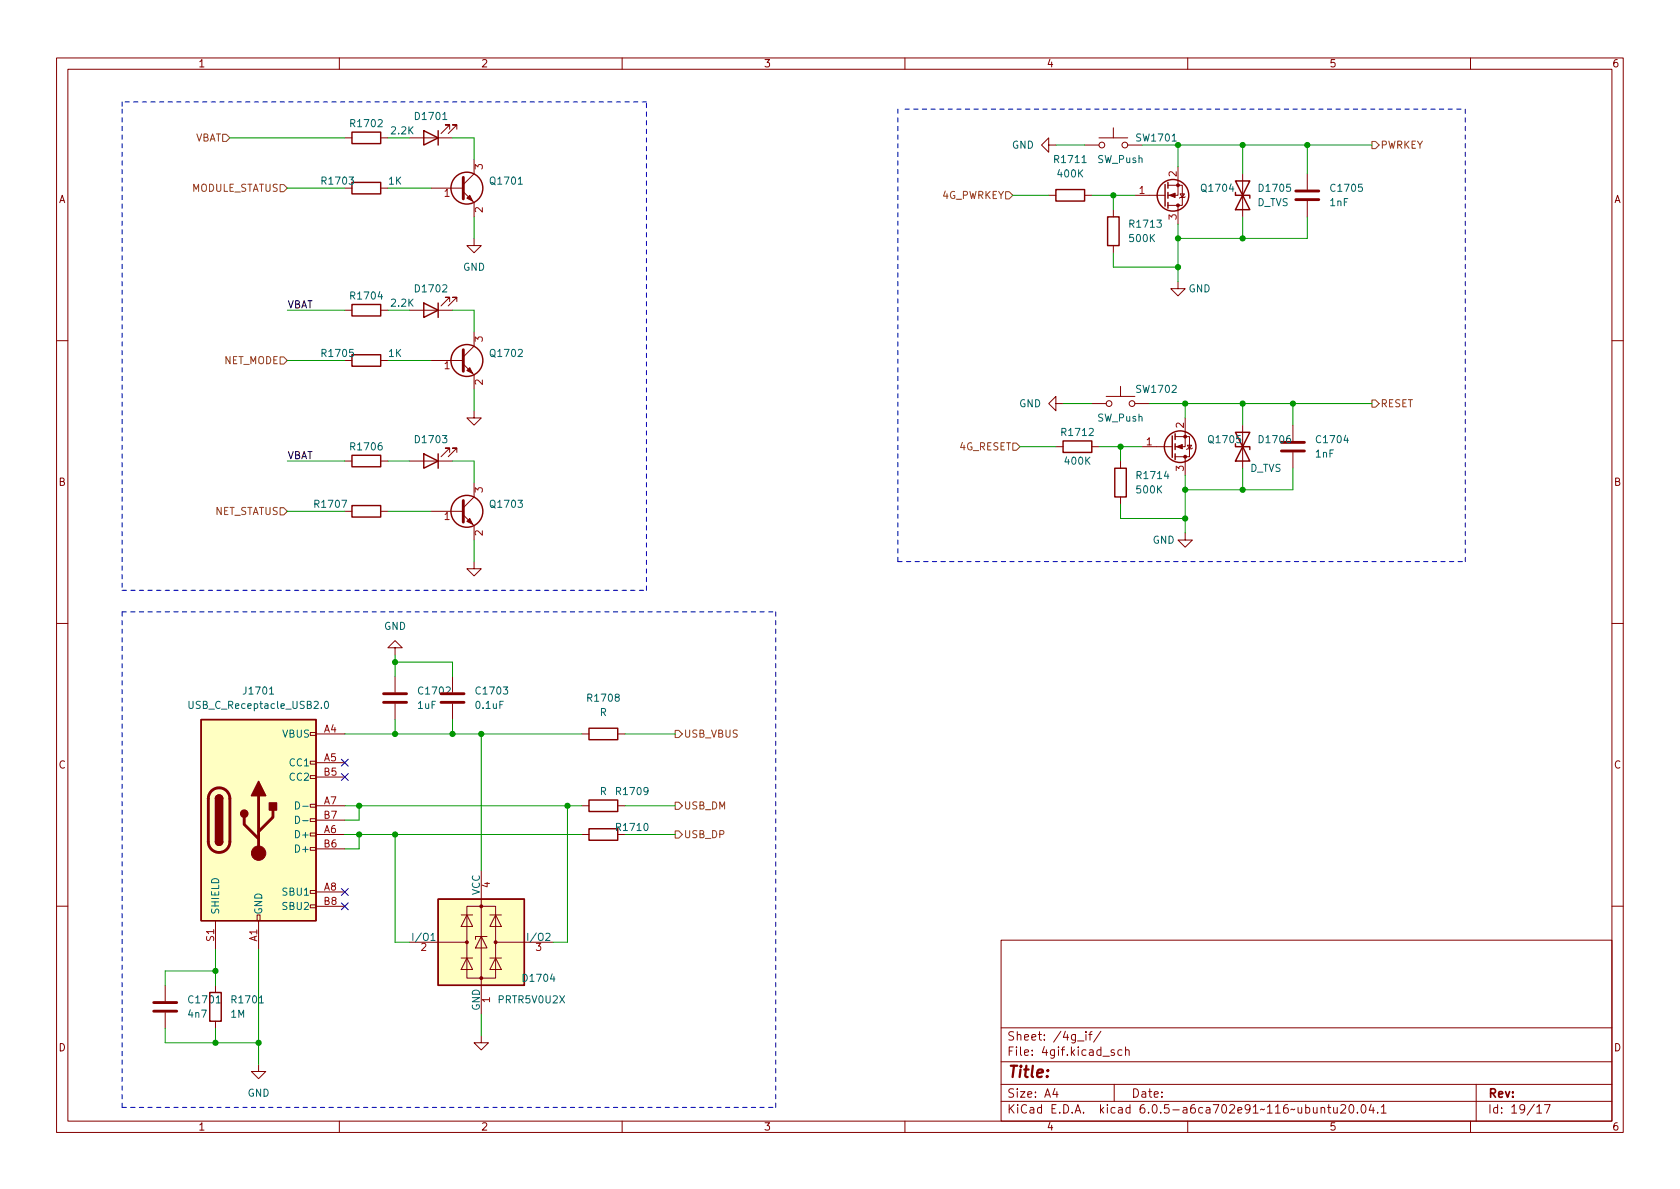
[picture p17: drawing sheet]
<svg xmlns="http://www.w3.org/2000/svg" width="297mm" height="210mm" viewBox="0 0 297 210" stroke-linecap="round" stroke-linejoin="round" font-family="sans-serif">
<defs><g id="words">
<text font-size="2.8" fill="#840000" x="178" y="190.6">Title:</text>
<g font-size="2.1" fill="#840000">
<text x="178" y="184">Sheet: /4g_if/</text>
<text x="178" y="186.7">File: 4gif.kicad_sch</text>
<text x="178" y="196.9">KiCad E.D.A. kicad 6.0.5-a6ca702e91~116~ubuntu20.04.1</text>
<text x="178" y="194.1">Size: A4</text>
<text x="200" y="194.1">Date:</text>
<text x="263" y="194.1">Rev:</text>
<text x="263" y="196.9">Id: 19/17</text>
</g>
<g font-size="1.8" fill="#840000">
<text x="35" y="11.9">1</text>
<text x="85" y="11.9">2</text>
<text x="135" y="11.9">3</text>
<text x="185" y="11.9">4</text>
<text x="235" y="11.9">5</text>
<text x="285" y="11.9">6</text>
<text x="10.3" y="35.9">A</text>
<text x="285.3" y="35.9">A</text>
<text x="10.3" y="85.9">B</text>
<text x="285.3" y="85.9">B</text>
<text x="10.3" y="135.9">C</text>
<text x="285.3" y="135.9">C</text>
<text x="10.3" y="185.9">D</text>
<text x="285.3" y="185.9">D</text>
<text x="35" y="199.9">1</text>
<text x="85" y="199.9">2</text>
<text x="135" y="199.9">3</text>
<text x="185" y="199.9">4</text>
<text x="235" y="199.9">5</text>
<text x="285" y="199.9">6</text>
</g>
<g font-size="1.8" fill="#006464">
<text x="62.2" y="22.5">R1702</text>
<text x="69.3" y="23.7">2.2K</text>
<text x="73.6" y="21.2">D1701</text>
<text x="178.9" y="26.3">GND</text>
<text x="186.6" y="28.8">R1711</text>
<text x="194" y="28.8">SW_Push</text>
<text x="201.1" y="25">SW1701</text>
<text x="57.1" y="32.6">R1703</text>
<text x="68.7" y="32.6">1K</text>
<text x="86.9" y="32.6">Q1701</text>
<text x="187.1" y="31.4">400K</text>
<text x="212.6" y="33.9">Q1704</text>
<text x="222.8" y="33.9">D1705</text>
<text x="235.5" y="33.9">C1705</text>
<text x="199.9" y="40.3">R1713</text>
<text x="222.2" y="36.4">D_TVS</text>
<text x="235.2" y="36.4">1nF</text>
<text x="81.9" y="47.9">GND</text>
<text x="199.8" y="42.8">500K</text>
<text x="62.2" y="53">R1704</text>
<text x="73.6" y="51.7">D1702</text>
<text x="210.1" y="51.7">GND</text>
<text x="69.3" y="54.2">2.2K</text>
<text x="57.1" y="63.1">R1705</text>
<text x="68.7" y="63.1">1K</text>
<text x="86.9" y="63.1">Q1702</text>
<text x="201.1" y="69.5">SW1702</text>
<text x="180.2" y="72">GND</text>
<text x="187.9" y="77.1">R1712</text>
<text x="194" y="74.5">SW_Push</text>
<text x="62.2" y="79.6">R1706</text>
<text x="73.6" y="78.4">D1703</text>
<text x="188.4" y="82.2">400K</text>
<text x="213.9" y="78.4">Q1705</text>
<text x="221" y="83.4">D_TVS</text>
<text x="222.8" y="78.4">D1706</text>
<text x="232.6" y="80.9">1nF</text>
<text x="232.9" y="78.4">C1704</text>
<text x="55.8" y="89.8">R1707</text>
<text x="86.9" y="89.8">Q1703</text>
<text x="201.1" y="87.2">500K</text>
<text x="201.2" y="84.7">R1714</text>
<text x="203.8" y="96.1">GND</text>
<text x="67.9" y="111.4">GND</text>
<text x="34" y="125.3">USB_C_Receptacle_USB2.0</text>
<text x="43.3" y="122.8">J1701</text>
<text x="73.9" y="125.3">1uF</text>
<text x="74.2" y="122.8">C1702</text>
<text x="84.2" y="125.3">0.1uF</text>
<text x="84.3" y="122.8">C1703</text>
<text x="104.1" y="124.1">R1708</text>
<text x="50" y="130.4">VBUS</text>
<text x="106" y="126.6">R</text>
<text x="51.3" y="135.5">CC1</text>
<text x="51.3" y="138">CC2</text>
<text x="106" y="140.6">R</text>
<text x="109.2" y="140.6">R1709</text>
<text x="52.6" y="148.2">D+</text>
<text x="109.2" y="146.9">R1710</text>
<text x="52.6" y="150.7">D+</text>
<text x="38.7" y="161.8" transform="rotate(-90 38.7 161.8)">SHIELD</text>
<text x="46.4" y="161.8" transform="rotate(-90 46.4 161.8)">GND</text>
<text x="50.1" y="158.4">SBU1</text>
<text x="50.1" y="160.9">SBU2</text>
<text x="84.8" y="158.3" transform="rotate(-90 84.8 158.3)">VCC</text>
<text x="73.3" y="166.4">I/O1</text>
<text x="93.6" y="166.4">I/O2</text>
<text x="92.6" y="173.6">D1704</text>
<text x="33.4" y="180">4n7</text>
<text x="33.5" y="177.4">C1701</text>
<text x="40.8" y="180">1M</text>
<text x="41.2" y="177.4">R1701</text>
<text x="84.8" y="178.7" transform="rotate(-90 84.8 178.7)">GND</text>
<text x="88.3" y="177.4">PRTR5V0U2X</text>
<text x="43.8" y="193.9">GND</text>
</g>
<g font-size="1.8" fill="#725600">
<text x="34.4" y="25">VBAT</text>
<text x="244" y="26.3">PWRKEY</text>
<text x="33.6" y="33.9">MODULE_STATUS</text>
<text x="166.5" y="35.2">4G_PWRKEY</text>
<text x="39.5" y="64.4">NET_MODE</text>
<text x="244" y="72">RESET</text>
<text x="169.6" y="79.6">4G_RESET</text>
<text x="37.7" y="91.1">NET_STATUS</text>
<text x="120.8" y="130.4">USB_VBUS</text>
<text x="120.8" y="143.1">USB_DM</text>
<text x="120.8" y="148.2">USB_DP</text>
</g>
<g font-size="1.8" fill="#a90000">
<text x="85.3" y="30" transform="rotate(-90 85.3 30)">3</text>
<text x="78.6" y="34.8">1</text>
<text x="201.4" y="34.3">1</text>
<text x="208" y="31.2" transform="rotate(-90 208 31.2)">2</text>
<text x="85.3" y="37.6" transform="rotate(-90 85.3 37.6)">2</text>
<text x="208" y="38.8" transform="rotate(-90 208 38.8)">3</text>
<text x="78.6" y="65.3">1</text>
<text x="85.3" y="60.4" transform="rotate(-90 85.3 60.4)">3</text>
<text x="85.3" y="68.1" transform="rotate(-90 85.3 68.1)">2</text>
<text x="209.3" y="75.7" transform="rotate(-90 209.3 75.7)">2</text>
<text x="202.7" y="78.7">1</text>
<text x="209.3" y="83.3" transform="rotate(-90 209.3 83.3)">3</text>
<text x="85.3" y="87.1" transform="rotate(-90 85.3 87.1)">3</text>
<text x="78.6" y="91.9">1</text>
<text x="85.3" y="94.7" transform="rotate(-90 85.3 94.7)">2</text>
<text x="57.3" y="129.5">A4</text>
<text x="57.3" y="134.6">A5</text>
<text x="57.3" y="137.2">B5</text>
<text x="57.3" y="142.2">A7</text>
<text x="57.3" y="147.3">A6</text>
<text x="57.3" y="149.9">B6</text>
<text x="57.3" y="144.8">B7</text>
<text x="57.3" y="157.5">A8</text>
<text x="57.3" y="160">B8</text>
<text x="86.6" y="157" transform="rotate(-90 86.6 157)">4</text>
<text x="37.8" y="166.4" transform="rotate(-90 37.8 166.4)">S1</text>
<text x="45.5" y="166.5" transform="rotate(-90 45.5 166.5)">A1</text>
<text x="74.4" y="168.1">2</text>
<text x="94.8" y="168.1">3</text>
<text x="86.6" y="177.3" transform="rotate(-90 86.6 177.3)">1</text>
</g>
<g font-size="1.8" fill="#0f0f0f">
<text x="50.8" y="54.5">VBAT</text>
<text x="50.8" y="81.2">VBAT</text>
</g>
</g></defs>
<g fill="none" stroke="#840000" stroke-width=".18">
<path d="M10 10.2h277v190.1h-277zM12 12.2h273v186.1h-273zM60 10.2v2M110 10.2v2M160 10.2v2M210 10.2v2M260 10.2v2M61 24.4h1.2M67.3 24.4h1.3M67.3 33.3h1.3M72.4 24.4h7.6M76.2 33.3h5.7"/>
<path d="M79.5 22.9v-.8h-.8h.8l-1.5 1.5M80.8 22.9v-.8h-.8h.8l-1.6 1.5M81.9 33.9l1.9 1.9v2.5M83.8 28.2v2.5l-1.9 1.9M185.4 25.6v-1.2l-1.3 1.2 1.3 1.3v-1.3h1.3M185.4 34.5h1.3M191.8 25.6h2.5M191.8 34.5h1.2M194.3 24.4h5.1M196.8 22.6v1.8M196.8 37.1v1.2M199.4 25.6h2.5"/>
<path d="M200.7 34.5h5.3M206.5 32.8h2.5v3.5h-2.5M208.3 29.5v5h-1.8M208.3 36.3v3.3M208.7 34.3h.7l-.4 .6zM209.5 34.8l-.1 .1h-.7l-.2 .1M219.7 30.7v7.6M231.1 30.7v2.8M231.1 35.6v2.7M61 54.9h1.2M67.3 54.9h1.3M72.4 54.9h7.6"/>
<path d="M79.5 53.3v-.7h-.8h.8l-1.5 1.5M80.8 53.3v-.7h-.8h.8l-1.6 1.5M83.8 42.2v1.2h1.3l-1.3 1.3-1.3-1.3h1.3M83.8 58.7v2.5l-1.9 1.9M196.8 43.4v1.3M208.3 49.8v1.2h1.2l-1.2 1.3-1.3-1.3h1.3M10 60.2h2M67.3 63.7h1.3M76.2 63.7h5.7M81.9 64.4l1.9 1.9v2.5M83.8 72.6v1.3h1.3l-1.3 1.3-1.3-1.3h1.3M186.7 71.4v-1.3l-1.3 1.3 1.3 1.2v-1.2h1.3"/>
<path d="M186.7 79h1.3M193 79h1.3M193 71.4h2.6M195.6 70.1h5.1M198.1 68.3v1.8M200.7 71.4h2.5M201.9 79h5.4M207.8 77.2h2.5v3.6h-2.5M209.5 73.9v5.1h-1.7M209.9 78.7h.8l-.4 .7zM210.8 79.2l-.1 .2h-.8l-.1 .1M219.7 75.2v7.6"/>
<path d="M228.6 75.2v2.8M285 60.2h2M61 90.4h1.2M61 81.5h1.2M67.3 90.4h1.3M67.3 81.5h1.3M72.4 81.5h7.6M76.2 90.4h5.7M79.5 80v-.8h-.8h.8l-1.5 1.6M80.8 80v-.8h-.8h.8l-1.6 1.6M81.9 91.1l1.9 1.9v2.5M83.8 99.3v1.3h1.3l-1.3 1.2-1.3-1.2h1.3"/>
<path d="M83.8 85.3v2.6l-1.9 1.9M198.1 81.5v1.3M198.1 87.9v1.2M209.5 94.2v1.3h1.3l-1.3 1.3-1.2-1.3h1.2M209.5 80.8v3.3M228.6 80v2.8M10 110.2h2M69.8 114.5h1.3l-1.3-1.2-1.2 1.2h1.2v1.3M69.8 119.6v2.8M80 119.6v2.8M285 110.2h2M54.9 137.2h1v.5h-1z"/>
<path d="M54.9 134.6h1v.5h-1zM54.9 129.5h1v.5h-1zM55.9 129.8h5.1M55.9 134.9h5.1M55.9 137.4h5.1M69.8 124.5v2.7M80 124.5v2.7M102.9 129.8h1.2M109.2 129.8h1.3M54.9 157.5h1v.5h-1zM54.9 149.9h1v.5h-1zM54.9 147.3h1v.5h-1z"/>
<path d="M54.9 144.8h1v.5h-1zM54.9 142.2h1v.5h-1zM55.9 142.5h5.1M55.9 147.6h5.1M55.9 157.7h5.1M55.9 150.1h5.1M55.9 145h5.1M85.1 153.9v25.4M102.9 142.5h1.2M102.9 147.6h1.2M109.2 142.5h1.3M10 160.2h2"/>
<path d="M29.2 174.2v2.8M29.2 179.1v2.8M38.1 162.8v5.1M38.1 174.2v1.3M45.5 161.8h.5v1h-.5zM45.7 162.8v5.1M54.9 160h1v.5h-1zM55.9 160.3h5.1M72.4 166.6h10.1M81.5 169.4h2.1M81.5 161.8h2.1M82.5 160.3h5.1v12.7h-5.1z"/>
<path d="M82.5 169.4l1.1 2h-2.1zM82.5 161.8l1.1 2h-2.1zM85.1 165.6l1 2h-2zM86.1 165.6h-2v.5M86.6 169.4h2M86.6 161.8h2M87.6 169.4l1 2h-2zM87.6 161.8l1 2h-2zM87.6 166.6h10.2M177 166.3h108v32h-108zM285 160.2h2M38.1 180.6v1.3"/>
<path d="M45.7 188.2v1.3h1.3l-1.3 1.2-1.3-1.2h1.3M60 198.3v2M85.1 183.1v1.3h1.3l-1.3 1.3-1.3-1.3h1.3M110 198.3v2M160 198.3v2M177 194.8h108M177 191.8h108M177 187.8h108M177 181.8h108M186.5 192.5l-.4 1h1M186.9 193v1M190.5 184.1h1.1"/>
<path d="M192 182.4v.2M192 182.9v1M192.5 182.9h.6M193.1 182.4l-.4 .2v1.3M194.6 182.4l-1.2 1.9M197 191.8v3M197 185.7l-.4-.1-.2 .2 .1 .3 .5 .1v.4h-.6M198.4 185.7l-.5-.1-.3 .3v.4l.2 .3h.6M199 185.8l.2-.2 .4 .1v.9M199 185.1v1.5M210 198.3v2M233.6 196l.2-.2 .3 .1 .1 .9"/>
<path d="M233.6 195.8v1M234.7 195.8h.6M234.9 195.3v1.3l.4 .2M235.8 195.8l.1 1h.3l.2-.1M236.4 195.8v1M237.1 195.5l.5-.2 .3 .2v.3l-.9 1h.9M238.7 195.4l.2-.1a.81 .81 0 0 1 .5 .7 .81 .81 0 0 1-.3 .8h-.1a.81 .81 0 0 1-.6-.6 .81 .81 0 0 1 .3-.8zM240 196.7v.1M240.8 195.5l.2-.2a.81 .81 0 0 1 .6 .7 .81 .81 0 0 1-.3 .8h-.2a.81 .81 0 0 1-.3-1.3zM242.4 195.3l-.3 1h.9M242.8 195.8v1M243.6 196.7v.1"/>
<path d="M244.2 195.8l.4-.5v1.5M244.2 196.8h.9M260 198.3v2M261 191.8v6.5M271.7 195.8l.5-.5v1.5M271.7 196.8h.9M273.1 195.3h1l-.7 1.5"/>
<circle cx="194.8" cy="25.6" r=".51"/>
<circle cx="198.9" cy="25.6" r=".51"/>
<circle cx="196.1" cy="71.4" r=".51"/>
<circle cx="200.2" cy="71.4" r=".51"/>
</g>
<g fill="none" stroke="#840000" stroke-width=".25">
<path d="M62.2 23.4h5.1v2h-5.1zM62.2 32.3h5.1v2h-5.1zM74.9 23.1l2.6 1.3-2.6 1.2zM77.5 23.1v2.5M186.7 33.5h5.1v2.1h-5.1zM195.8 38.3h2.1v5.1h-2.1zM206 32.6v3.8M206.5 32.3v1M206.5 34v1M206.5 35.8v1M218.4 34v.5h2.6v.5M218.4 32h2.6l-2.6 5.1h2.6z"/>
<path d="M62.2 53.8h5.1v2.1h-5.1zM74.9 53.6l2.6 1.3-2.6 1.2zM77.5 53.6v2.5M62.2 62.7h5.1v2.1h-5.1zM188 78h5v2h-5zM207.3 77.1v3.8M207.8 76.7v1M207.8 78.5v1M218.4 78.5v.5h2.6v.5M218.4 76.4h2.6l-2.6 5.1h2.6zM62.2 89.4h5.1v2h-5.1zM62.2 80.5h5.1v2h-5.1z"/>
<path d="M74.9 80.3l2.6 1.2-2.6 1.3zM77.5 80.3v2.5M197.1 82.8h2v5.1h-2zM207.8 80.3v1M35.6 127.2h20.3v35.6h-20.3zM104.1 128.8h5.1v2h-5.1zM38.1 148.8a.64 .64 0 0 0 .6 .7 .64 .64 0 0 0 .7-.7M38.1 141.2a.64 .64 0 0 1 .6-.6 .64 .64 0 0 1 .7 .6M77.5 159h15.2v15.2h-15.2zM104.1 141.5h5.1v2h-5.1zM104.1 146.6h5.1v2h-5.1zM37.1 175.5h2v5.1h-2z"/>
<circle cx="82.5" cy="33.3" r="2.82"/>
<circle cx="207.4" cy="34.5" r="2.79"/>
<circle cx="82.5" cy="63.7" r="2.82"/>
<circle cx="208.7" cy="79" r="2.79"/>
<circle cx="82.5" cy="90.4" r="2.82"/>
</g>
<g fill="none" stroke="#840000" stroke-width=".51">
<path d="M81.9 31.4v3.8M229.1 35.3h4.1M229.1 33.8h4.1M81.9 61.8v3.9M226.6 79.8h4M226.6 78.2h4M81.9 88.5v3.8M37.4 139.9a1.91 1.91 0 0 1 2.1-.4 1.91 1.91 0 0 1 1.1 1.7v7.6a1.91 1.91 0 0 1-1.9 1.9 1.91 1.91 0 0 1-1.9-1.9v-7.7l.2-.7zM67.8 124.2h4.1M67.8 122.7h4.1M78 124.2h4M78 122.7h4"/>
<path d="M43.2 144.5v1.3l2.5 2.5M45.7 140.7v10.2M48.3 143.3v1.2l-2.6 2.6M27.2 178.8h4M27.2 177.3h4"/>
</g>
<g fill="#840000" stroke="#840000" stroke-width=".18">
<path d="M206.8 34.5l1-.3v.7z"/>
<path d="M82.5 35l.6-.5 .5 1.1z"/>
<path d="M208 79l1-.4v.8z"/>
<path d="M82.5 92.2l.6-.5 .5 1z"/>
<path d="M82.5 65.5l.6-.5 .5 1z"/>
<circle cx="208.3" cy="32.8" r=".25"/>
<circle cx="208.3" cy="36.3" r=".25"/>
<circle cx="209.5" cy="77.2" r=".25"/>
<circle cx="209.5" cy="80.8" r=".25"/>
<circle cx="82.5" cy="166.6" r=".25"/>
<circle cx="85.1" cy="173" r=".25"/>
<circle cx="85.1" cy="160.3" r=".25"/>
<circle cx="87.6" cy="166.6" r=".25"/>
<circle cx="45.7" cy="150.9" r="1.27"/>
</g>
<g fill="#ffffc2" stroke="#ffffc2" stroke-width=".18">
<path d="M77.5 159h15.2v15.2h-15.2z"/>
<path d="M35.6 127.2h20.3v35.6h-20.3z"/>
</g>
<path d="M33.4 124v1l.3 .3h.2l.2-.3v-1M47.7 122.7h.7M57.5 124.1l.2-.1a.68 .68 0 0 1 .4 .6 .68 .68 0 0 1-.4 .7l-.2-.1-.1-.4zM52.2 141.8a.64 .64 0 0 1 .8 .6 .64 .64 0 0 1-.8 .7zM52.2 144.3a.64 .64 0 0 1 .8 .7 .64 .64 0 0 1-.8 .6zM53.5 142.6h1M53.5 145.1h1M76.2 166.3h.7" fill="none" stroke="#006464" stroke-width=".18"/>
<g fill="#840000" stroke="#840000" stroke-width=".25">
<path d="M38.1 148.8h1.3a.64 .64 0 0 1-.7 .7 .64 .64 0 0 1-.6-.7z"/>
<path d="M38.1 141.2h1.3v7.6h-1.3z"/>
<path d="M38.3 140.8a.64 .64 0 0 1 .7-.2 .64 .64 0 0 1 .4 .6h-1.3z"/>
<path d="M45.7 138.2l1.3 2.5h-2.6z"/>
<path d="M47.6 142h1.3v1.3h-1.3z"/>
<circle cx="43.2" cy="143.9" r=".63"/>
</g>
<path d="M39.4 23.7h.6l.6 .7-.6 .6h-.6zM49.5 32.6h.7l.6 .7-.6 .6h-.7zM177.8 33.9h.6l.7 .6-.7 .7h-.6zM242.6 25h.6l.6 .6-.6 .7h-.6zM49.5 63.1h.7l.6 .6-.6 .7h-.7zM179.1 78.4h.6l.6 .6-.6 .6h-.6zM242.6 70.7h.6l.6 .7-.6 .6h-.6zM49.5 89.8h.7l.6 .6-.6 .7h-.7zM119.4 129.2h.6l.6 .6-.6 .6h-.6zM119.4 141.9h.6l.6 .6-.6 .6h-.6zM119.4 146.9h.6l.6 .7-.6 .6h-.6z" fill="none" stroke="#725600" stroke-width=".18"/>
<g fill="none" stroke="#0000c2" stroke-width=".18" stroke-dasharray=".8 .8">
<path d="M21.6 18v1.3M21.6 19.3v85.1M114.3 18h-92.7M158.7 19.3v80M160 19.3h99.1M158.7 99.3h100.4M259.1 99.3v-80M21.6 108.2h115.6M21.6 104.4h92.7M21.6 108.2v87.6M114.3 104.4v-86.4M21.6 195.8h115.6"/>
<path d="M137.2 195.8v-87.6"/>
</g>
<g fill="none" stroke="#009600" stroke-width=".18">
<path d="M40.6 24.4h20.4M50.8 33.3h10.2M68.6 24.4h3.8M68.6 33.3h7.6M80 24.4h3.8v3.8M83.8 38.3v3.9M179.1 34.5h6.3M186.7 25.6h5.1M193 34.5h7.7M196.8 34.5v2.6M201.9 25.6h40.7M208.3 25.6v3.9"/>
<path d="M208.3 39.6v10.2M219.7 25.6v5.1M219.7 38.3v3.9M231.1 25.6v5.1M231.1 38.3v3.9h-22.8M50.8 54.9h10.2M68.6 54.9h3.8M80 54.9h3.8v3.8M196.8 44.7v2.5h11.5M50.8 63.7h10.2M68.6 63.7h7.6M83.8 68.8v3.8"/>
<path d="M180.3 79h6.4M188 71.4h5M194.3 79h7.6M198.1 79v2.5M203.2 71.4h39.4M209.5 71.4v2.5M219.7 71.4v3.8M228.6 71.4v3.8M50.8 81.5h10.2M50.8 90.4h10.2M68.6 81.5h3.8M68.6 90.4h7.6"/>
<path d="M80 81.5h3.8v3.8M83.8 95.5v3.8M198.1 89.1v2.6h11.4M209.5 84.1v10.1M219.7 82.8v3.8M228.6 82.8v3.8h-19.1M69.8 117.1h10.2v2.5M69.8 115.8v3.8M61 129.8h41.9M69.8 127.2v2.6M80 127.2v2.6M85.1 129.8v24.1"/>
<path d="M110.5 129.8h8.9M61 147.6h41.9M61 142.5h41.9M63.5 147.6v2.5h-2.5M63.5 142.5v2.5h-2.5M69.8 147.6v19h2.6M100.3 142.5v24.1h-2.5M110.5 147.6h8.9M110.5 142.5h8.9M38.1 167.9v6.3M38.1 171.7h-8.9v2.5M45.7 167.9v20.3"/>
<path d="M85.1 179.3v3.8M29.2 181.9v2.5h16.5M38.1 181.9v2.5"/>
</g>
<path d="M60.4 136.8l1.2 1.2M60.4 134.3l1.2 1.2M61.6 136.8l-1.2 1.2M61.6 134.3l-1.2 1.2M60.4 157.1l1.2 1.2M60.4 159.7l1.2 1.2M61.6 157.1l-1.2 1.2M61.6 159.7l-1.2 1.2" fill="none" stroke="#000084" stroke-width=".18"/>
<g fill="#009600" stroke="#009600" stroke-width=".18">
<circle cx="69.8" cy="147.6" r=".46"/>
<circle cx="100.3" cy="142.5" r=".46"/>
<circle cx="63.5" cy="142.5" r=".46"/>
<circle cx="45.7" cy="184.4" r=".46"/>
<circle cx="38.1" cy="184.4" r=".46"/>
<circle cx="38.1" cy="171.7" r=".46"/>
<circle cx="63.5" cy="147.6" r=".46"/>
<circle cx="228.6" cy="71.4" r=".46"/>
<circle cx="231.1" cy="25.6" r=".46"/>
<circle cx="219.7" cy="86.6" r=".46"/>
<circle cx="219.7" cy="25.6" r=".46"/>
<circle cx="208.3" cy="25.6" r=".46"/>
<circle cx="219.7" cy="71.4" r=".46"/>
<circle cx="219.7" cy="42.2" r=".46"/>
<circle cx="209.5" cy="91.7" r=".46"/>
<circle cx="209.5" cy="86.6" r=".46"/>
<circle cx="208.3" cy="47.2" r=".46"/>
<circle cx="208.3" cy="42.2" r=".46"/>
<circle cx="196.8" cy="34.5" r=".46"/>
<circle cx="209.5" cy="71.4" r=".46"/>
<circle cx="198.1" cy="79" r=".46"/>
<circle cx="69.8" cy="129.8" r=".46"/>
<circle cx="80" cy="129.8" r=".46"/>
<circle cx="69.8" cy="117.1" r=".46"/>
<circle cx="85.1" cy="129.8" r=".46"/>
</g>
<use href="#words"/>
</svg>
